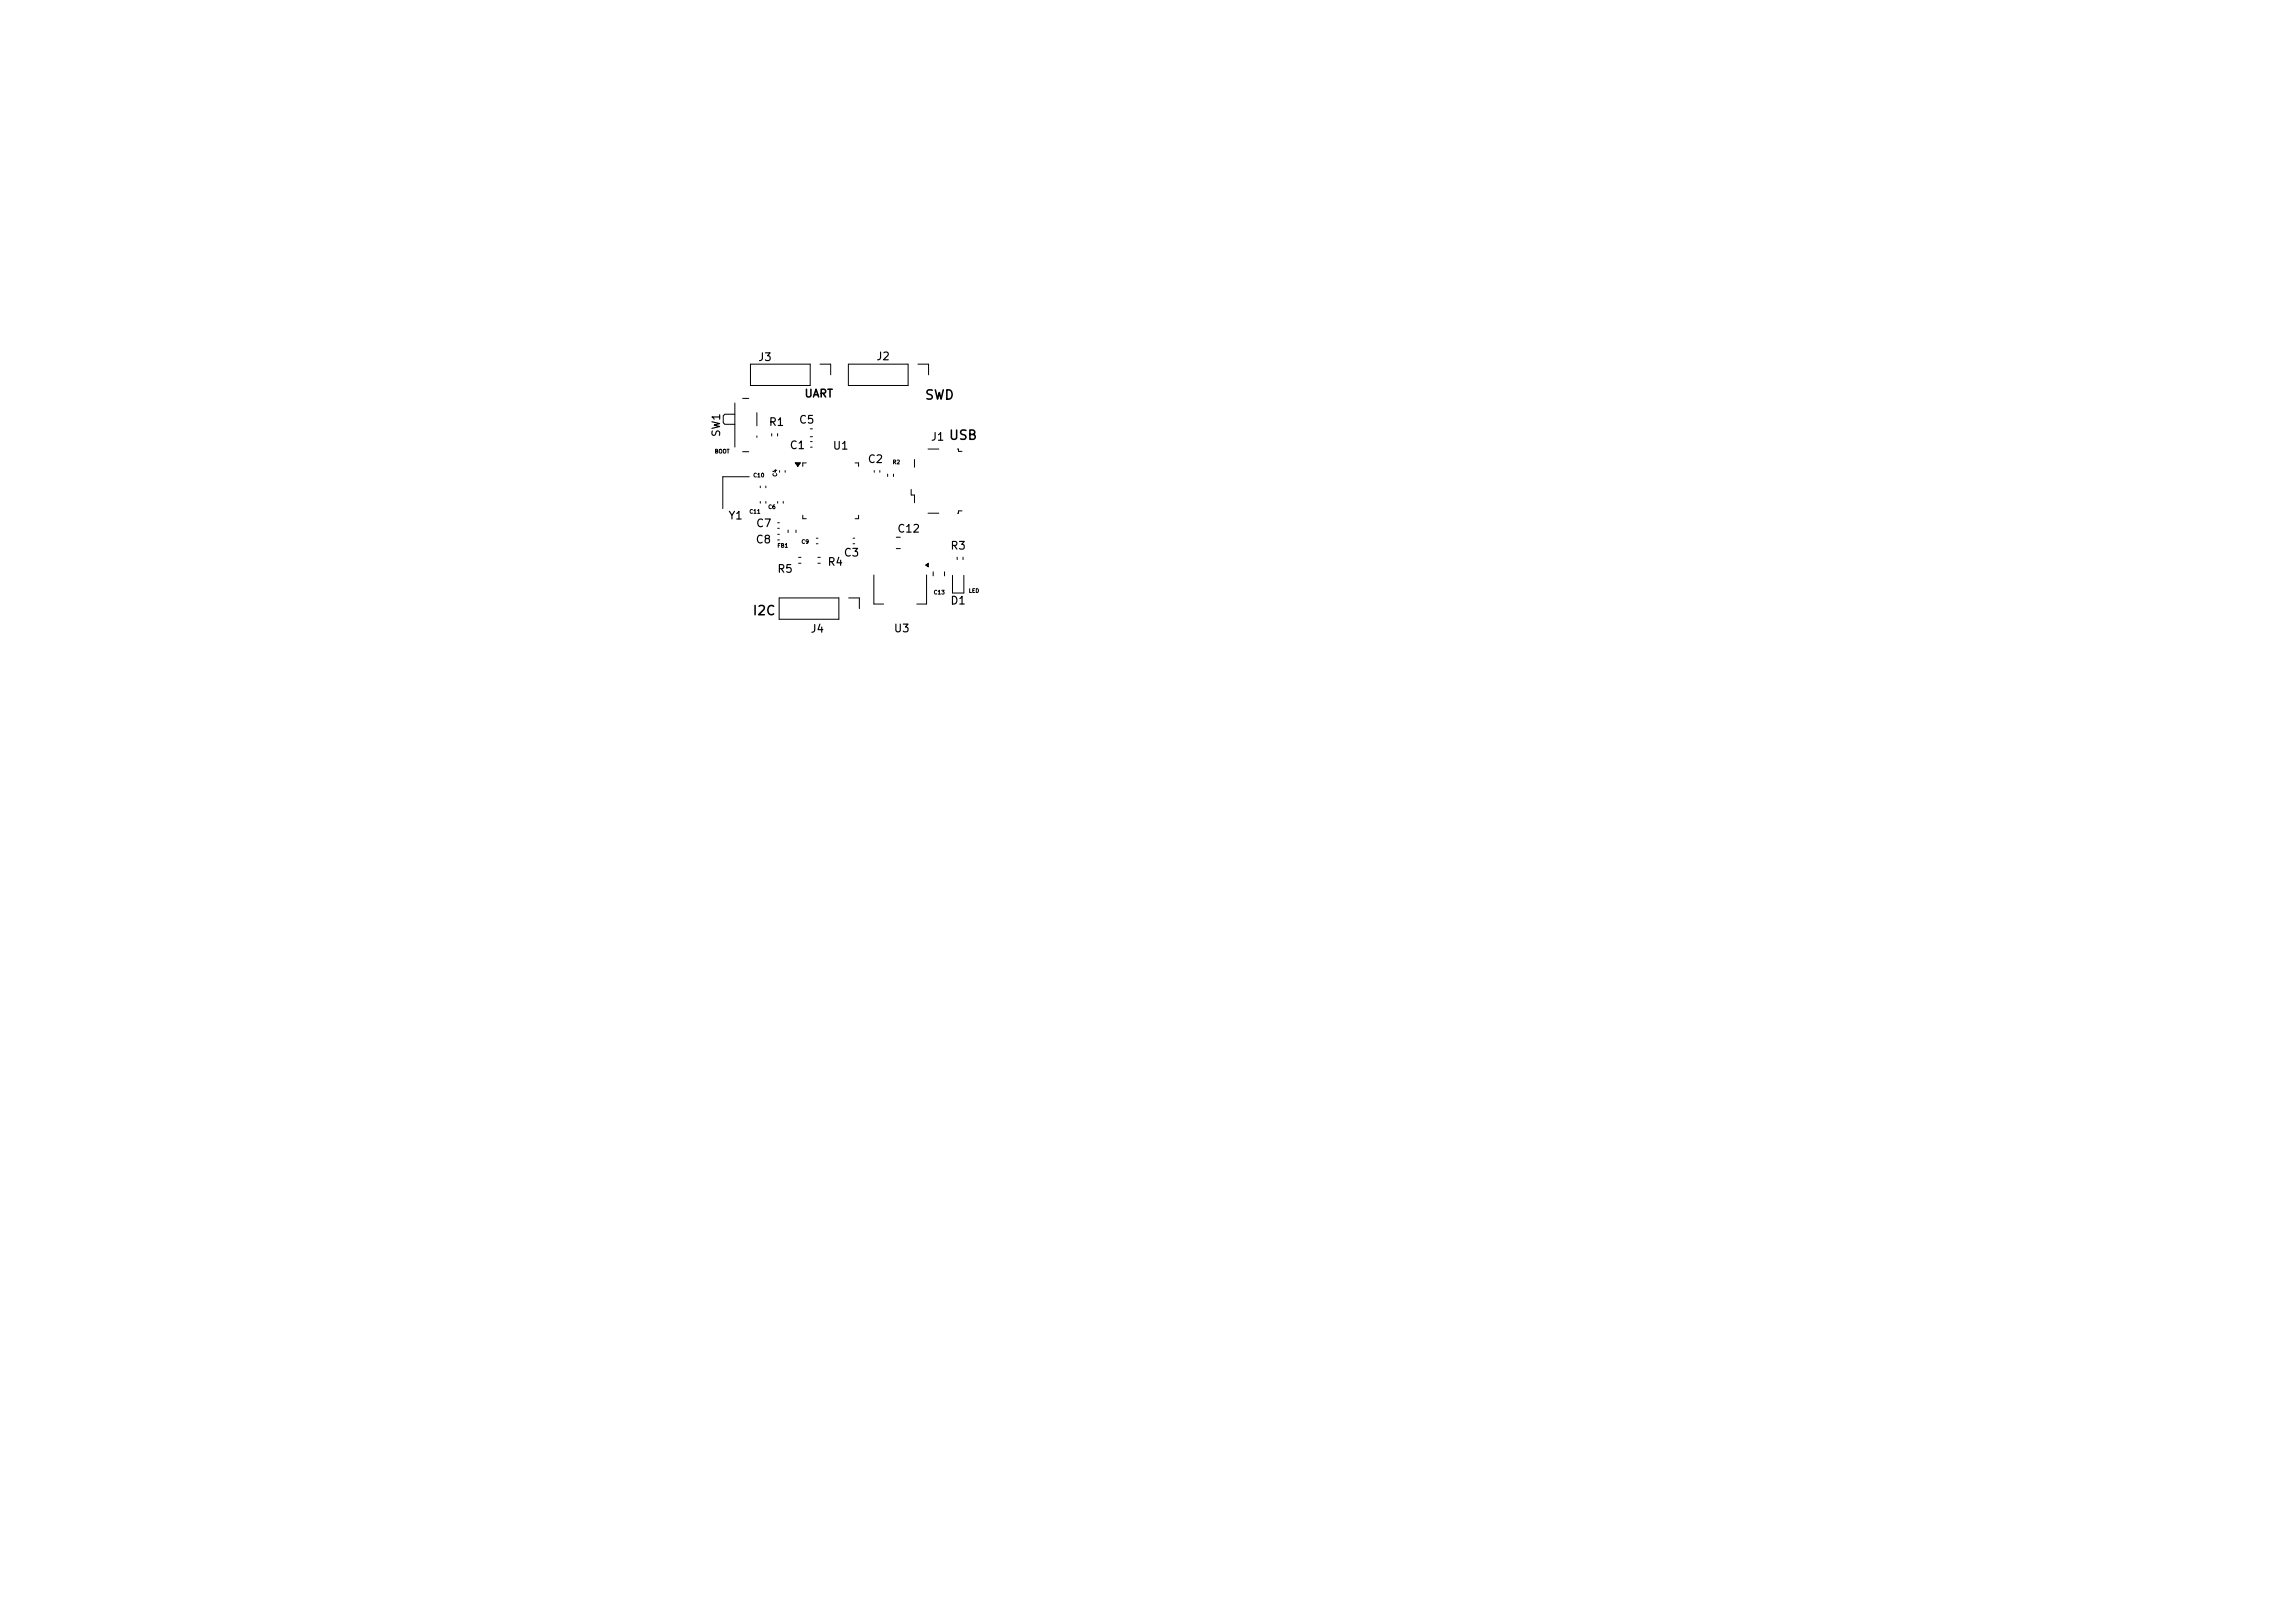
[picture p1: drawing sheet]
<svg xmlns="http://www.w3.org/2000/svg" width="297mm" height="210mm" viewBox="0 0 297 210" stroke-linecap="round" stroke-linejoin="round" font-family="sans-serif">
<defs><g id="words">
<g font-size="1.2">
<text x="119.6" y="52">SWD</text>
<text x="122.7" y="57.2">USB</text>
<text x="97.3" y="79.9">I2C</text>
</g>
<g font-size="1">
<text x="98" y="47">J3</text>
<text x="113.3" y="46.9">J2</text>
<text x="104" y="51.7">UART</text>
<text x="93.4" y="56.6" transform="rotate(-90 93.4 56.6)">SW1</text>
<text x="99.4" y="55.4">R1</text>
<text x="102.1" y="58.4">C1</text>
<text x="103.3" y="55.1">C5</text>
<text x="107.7" y="58.4">U1</text>
<text x="120.4" y="57.3">J1</text>
<text x="112.2" y="60.2">C2</text>
<text x="94.2" y="67.5">Y1</text>
<text x="97.7" y="70.6">C8</text>
<text x="97.8" y="68.5">C7</text>
<text x="116" y="69.2">C12</text>
<text x="122.9" y="71.4">R3</text>
<text x="100.5" y="74.4">R5</text>
<text x="107" y="73.5">R4</text>
<text x="109.1" y="72.3">C3</text>
<text x="104.8" y="82.1">J4</text>
<text x="115.6" y="82.1">U3</text>
<text x="122.9" y="78.5">D1</text>
</g>
<g font-size=".5">
<text x="92.4" y="58.8">BOOT</text>
<text x="97.4" y="61.9">C10</text>
<text x="99.4" y="66">C6</text>
<text x="100.7" y="61.7" transform="rotate(-90 100.7 61.7)">C4</text>
<text x="115.5" y="60.2">R2</text>
<text x="96.9" y="66.6">C11</text>
<text x="100.5" y="71">FB1</text>
<text x="103.7" y="70.5">C9</text>
<text x="120.8" y="77">C13</text>
<text x="125.3" y="76.8">LED</text>
</g>
</g></defs>
<g fill="none" stroke="#000" stroke-width=".13">
<path d="M95.1 53.6h-1.3l-.2 .2v.9l.2 .2h1.3M95.1 52.2v5.7M96.1 58.5h.8M96.1 51.6h.8M97.1 47.1h7.7v2.8h-7.7zM97.9 53.4v1.7M97.9 56.4v.2M99.9 56.1v.3M100.6 56.1v.3M102.9 59.9h.7l-.4 .4zM104.3 59.9h-.4v.5M104.9 55.5h.2"/>
<path d="M104.9 56.5h.2M104.9 57.1h.2M104.9 57.9h.2M106.1 47.1h1.4v1.4M109.8 47.1h7.7v2.8h-7.7zM110.7 59.9h.4v.5M118.3 59.5v1M118.8 47.1h1.4v1.4M120.1 58.1h1.4M123.9 58.1h.1v.3h.5M97 61.7h-3.5v4.1M98.4 62.9v.2"/>
<path d="M98.4 64.9v.2M99.1 62.9v.2M99.1 64.9v.2M100.6 64.9v.2M100.6 69.1h.3M100.6 69.9h.3M100.6 67.6h.3M100.6 68.4h.3M100.8 77.4h7.8v2.7h-7.8zM100.9 60.9v.2M101.4 64.9v.2M101.6 60.9v.2"/>
<path d="M102 68.6v.3M103 68.6v.3M103.3 72.1h.4M103.3 72.9h.4M103.9 66.7v.4h.4M105.6 69.6h.3M105.6 70.4h.3M105.8 72.1h.4M105.8 72.9h.4M109.8 77.4h1.4v1.4M110.4 69.6h.2M110.4 70.4h.2"/>
<path d="M111.1 66.7v.4h-.4M113.1 74.4v3.8h1.2M113.1 60.9v.2M113.9 60.9v.2M114.9 61.3v.4M115.6 61.3v.4M116 69.5h.5M116 71h.5M117.9 63.3v.8h.4v1M119.8 73.1l.3-.2v.5zM119.9 74.4v3.8h-1.3M120.1 66.4h1.4"/>
<path d="M120.8 74v.5M122.2 74v.5M123.3 74.5v2.2h1.4v-2.2M123.9 72.1v.3M124.5 66.1h-.5v.3h-.1M124.6 72.1v.3"/>
</g>
<path d="M102.9 59.9h.7l-.4 .4zM119.8 73.1l.3-.2v.5z" fill="#000"/>
<use href="#words"/>
</svg>
